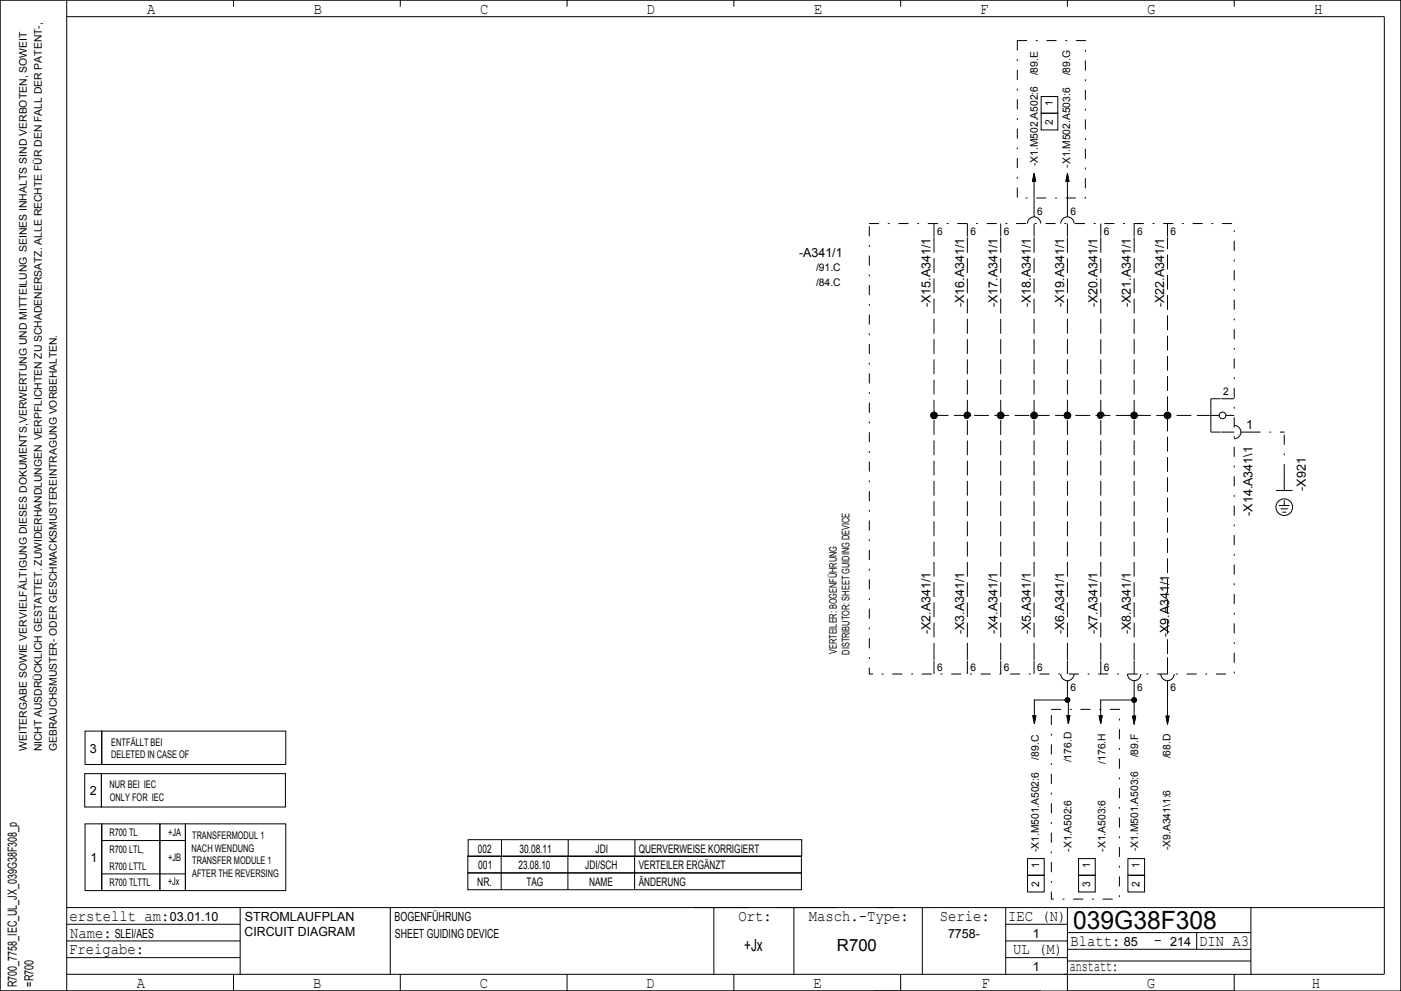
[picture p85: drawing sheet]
<svg xmlns="http://www.w3.org/2000/svg" width="420mm" height="297mm" viewBox="0 0 420 297" stroke-linecap="round" stroke-linejoin="round" font-family="sans-serif">
<defs><g id="words">
<text font-size="7.5" x="321.7" y="278.5">039G38F308</text>
<g font-size="5">
<text x="223.1" y="285">+Jx</text>
<text x="250.9" y="285">R700</text>
</g>
<g font-size="4.7">
<text x="44.1" y="4.2">A</text>
<text x="94" y="4.2">B</text>
<text x="143.9" y="4.2">C</text>
<text x="193.9" y="4.2">D</text>
<text x="244.1" y="4.2">E</text>
<text x="293.8" y="4.2">F</text>
<text x="344" y="4.2">G</text>
<text x="394" y="4.2">H</text>
<text x="20.8" y="276">erstellt am:</text>
<text x="221.3" y="276">Ort:</text>
<text x="242.5" y="276">Masch.­Type:</text>
<text x="281.7" y="276">Serie:</text>
<text x="302.2" y="276">IEC (N)</text>
<text x="21" y="281">Name:</text>
<text x="20.7" y="286">Freigabe:</text>
<text x="303.7" y="286">UL (M)</text>
<text x="320.9" y="283.5">Blatt:</text>
<text x="346" y="283.2">­</text>
<text x="359.5" y="283.5">DIN A3</text>
<text x="320.7" y="291">anstatt:</text>
<text x="41" y="296">A</text>
<text x="93.9" y="296">B</text>
<text x="143.8" y="296">C</text>
<text x="193.7" y="296">D</text>
<text x="243.9" y="296">E</text>
<text x="294.2" y="296">F</text>
<text x="343.8" y="296">G</text>
<text x="393.3" y="296">H</text>
</g>
<g font-size="3.8">
<text x="239.5" y="77.1">­A341/1</text>
<text x="279" y="92.1" transform="rotate(-90 279 92.1)">­X15.A341/1</text>
<text x="289" y="92.1" transform="rotate(-90 289 92.1)">­X16.A341/1</text>
<text x="299" y="92.1" transform="rotate(-90 299 92.1)">­X17.A341/1</text>
<text x="309" y="92.1" transform="rotate(-90 309 92.1)">­X18.A341/1</text>
<text x="319" y="92.1" transform="rotate(-90 319 92.1)">­X19.A341/1</text>
<text x="329" y="92.1" transform="rotate(-90 329 92.1)">­X20.A341/1</text>
<text x="339" y="92.1" transform="rotate(-90 339 92.1)">­X21.A341/1</text>
<text x="349" y="92.1" transform="rotate(-90 349 92.1)">­X22.A341/1</text>
<text x="373.6" y="128.5">1</text>
<text x="391.5" y="147.1" transform="rotate(-90 391.5 147.1)">­X921</text>
<text x="375.5" y="154.6" transform="rotate(-90 375.5 154.6)">­X14.A341\1</text>
<text x="279" y="190" transform="rotate(-90 279 190)">­X2.A341/1</text>
<text x="289" y="190" transform="rotate(-90 289 190)">­X3.A341/1</text>
<text x="299" y="190" transform="rotate(-90 299 190)">­X4.A341/1</text>
<text x="309" y="190" transform="rotate(-90 309 190)">­X5.A341/1</text>
<text x="319" y="190" transform="rotate(-90 319 190)">­X6.A341/1</text>
<text x="329" y="190" transform="rotate(-90 329 190)">­X7.A341/1</text>
<text x="339" y="190" transform="rotate(-90 339 190)">­X8.A341/1</text>
<text x="350.5" y="191" transform="rotate(-90 350.5 191)">­X9.A341/1</text>
<text x="26.9" y="225.6">3</text>
<text x="26.9" y="238.4">2</text>
<text x="27.1" y="258.4">1</text>
<text x="50.9" y="276">03.01.10</text>
<text x="73.4" y="276">STROMLAUFPLAN</text>
<text x="118.3" y="276">BOGENFÜHRUNG</text>
<text x="34.4" y="281">SLEI/AES</text>
<text x="73.3" y="280.5">CIRCUIT DIAGRAM</text>
<text x="118.4" y="281">SHEET GUIDING DEVICE</text>
<text x="284.2" y="281">7758­</text>
<text x="309.6" y="281">1</text>
<text x="336.9" y="283.5">85</text>
<text x="350.8" y="283.5">214</text>
<text x="309.6" y="291">1</text>
<text x="5" y="295.8" transform="rotate(-90 5 295.8)">R700_7758_IEC_UL_JX_039G38F308_p</text>
<text x="10" y="295.7" transform="rotate(-90 10 295.7)">=R700</text>
</g>
<g font-size="3.5">
<text x="143.3" y="255.5">002</text>
<text x="155.7" y="255.5">30.08.11</text>
<text x="178.5" y="255.5">JDI</text>
<text x="191.5" y="255.5">QUERVERWEISE KORRIGIERT</text>
<text x="143.4" y="260.5">001</text>
<text x="155.5" y="260.5">23.08.10</text>
<text x="175.5" y="260.5">JDI/SCH</text>
<text x="191.5" y="260.5">VERTEILER ERGÄNZT</text>
<text x="143.1" y="265.6">NR.</text>
<text x="157.8" y="265.6">TAG</text>
<text x="176.6" y="265.6">NAME</text>
<text x="191.5" y="265.6">ÄNDERUNG</text>
</g>
<g font-size="3.1">
<text x="311.1" y="22.6" transform="rotate(-90 311.1 22.6)">/89.E</text>
<text x="320.8" y="22.6" transform="rotate(-90 320.8 22.6)">/89.G</text>
<text x="315.6" y="31.8" transform="rotate(-90 315.6 31.8)">1</text>
<text x="315.6" y="37.5" transform="rotate(-90 315.6 37.5)">2</text>
<text x="311.1" y="49.8" transform="rotate(-90 311.1 49.8)">­X1.M502.A502:6</text>
<text x="320.8" y="50.3" transform="rotate(-90 320.8 50.3)">­X1.M502.A503:6</text>
<text x="310.9" y="64.5">6</text>
<text x="320.9" y="64.5">6</text>
<text x="280.9" y="70.5">6</text>
<text x="290.9" y="70.5">6</text>
<text x="300.9" y="70.5">6</text>
<text x="330.9" y="70.5">6</text>
<text x="340.9" y="70.5">6</text>
<text x="350.9" y="70.5">6</text>
<text x="244.6" y="81.3">/91.C</text>
<text x="244.6" y="85.6">/84.C</text>
<text x="366.7" y="118.3">2</text>
<text x="250.9" y="196" transform="rotate(-90 250.9 196)">VERTEILER: BOGENFÜHRUNG</text>
<text x="254.7" y="196.2" transform="rotate(-90 254.7 196.2)">DISTRIBUTOR: SHEET GUIDING DEVICE</text>
<text x="280.9" y="201">6</text>
<text x="290.9" y="201">6</text>
<text x="300.9" y="201">6</text>
<text x="310.9" y="201">6</text>
<text x="330.9" y="201">6</text>
<text x="320.9" y="207">6</text>
<text x="340.9" y="207">6</text>
<text x="350.9" y="207">6</text>
<text x="8" y="225" transform="rotate(-90 8 225)">WEITERGABE SOWIE VERVIELFÄLTIGUNG DIESES DOKUMENTS,VERWERTUNG UND MITTEILUNG SEINES INHALTS SIND VERBOTEN, SOWEIT</text>
<text x="12.5" y="225.2" transform="rotate(-90 12.5 225.2)">NICHT AUSDRÜCKLICH GESTATTET. ZUWIDERHANDLUNGEN VERPFLICHTEN ZU SCHADENERSATZ. ALLE RECHTE FÜR DEN FALL DER PATENT­,</text>
<text x="17" y="225.1" transform="rotate(-90 17 225.1)">GEBRAUCHSMUSTER­ ODER GESCHMACKSMUSTEREINTRAGUNG VORBEHALTEN.</text>
<text x="33.4" y="223.5">ENTFÄLLT BEI</text>
<text x="33.4" y="227.3">DELETED IN CASE OF</text>
<text x="311.4" y="227.6" transform="rotate(-90 311.4 227.6)">/89.C</text>
<text x="341.2" y="227" transform="rotate(-90 341.2 227)">/89.F</text>
<text x="350.9" y="227.3" transform="rotate(-90 350.9 227.3)">/68.D</text>
<text x="321.2" y="228.5" transform="rotate(-90 321.2 228.5)">/176.D</text>
<text x="331.4" y="228.9" transform="rotate(-90 331.4 228.9)">/176.H</text>
<text x="32.8" y="236.3">NUR BEI IEC</text>
<text x="33" y="240">ONLY FOR IEC</text>
<text x="32.8" y="250.7">R700 TL</text>
<text x="50.4" y="250.5">+JA</text>
<text x="57.6" y="251.5">TRANSFERMODUL 1</text>
<text x="32.8" y="255.7">R700 LTL,</text>
<text x="57.4" y="255.3">NACH WENDUNG</text>
<text x="311.4" y="255.5" transform="rotate(-90 311.4 255.5)">­X1.M501.A502:6</text>
<text x="321.2" y="255.3" transform="rotate(-90 321.2 255.3)">­X1.A502:6</text>
<text x="331.4" y="255.3" transform="rotate(-90 331.4 255.3)">­X1.A503:6</text>
<text x="341.2" y="255.1" transform="rotate(-90 341.2 255.1)">­X1.M501.A503:6</text>
<text x="350.9" y="254.8" transform="rotate(-90 350.9 254.8)">­X9.A341\1:6</text>
<text x="32.8" y="260.7">R700 LTTL</text>
<text x="50.4" y="258.1">+JB</text>
<text x="57.6" y="259">TRANSFER MODULE 1</text>
<text x="57.6" y="262.8">AFTER THE REVERSING</text>
<text x="311.6" y="260.2" transform="rotate(-90 311.6 260.2)">1</text>
<text x="326.9" y="260.2" transform="rotate(-90 326.9 260.2)">1</text>
<text x="341.7" y="260.2" transform="rotate(-90 341.7 260.2)">1</text>
<text x="32.8" y="265.7">R700 TLTTL</text>
<text x="50.4" y="265.3">+Jx</text>
<text x="311.6" y="265.9" transform="rotate(-90 311.6 265.9)">2</text>
<text x="326.9" y="265.9" transform="rotate(-90 326.9 265.9)">3</text>
<text x="341.7" y="265.9" transform="rotate(-90 341.7 265.9)">2</text>
</g>
</g></defs>
<path d="M305 12.2h20.4v47.1h-20.4zM260.6 67h109.4v135h-109.4zM375 129.5h10M385 142v-12.5M315.2 212.6h20.4v56.9h-20.4z" fill="none" stroke="#000" stroke-width=".3" stroke-dasharray="2.8 2.8 .4 2.8"/>
<g fill="none" stroke="#000" stroke-width=".3" stroke-dasharray="4.2 1.8">
<path d="M280 124.5h80M280 197v-125M290 197v-125M300 197v-125M310 197v-125M320 197v-125M330 197v-125M340 197v-125M350 202v-130"/>
<circle cx="290" cy="124.5" r="1"/>
<circle cx="290" cy="124.5" r=".9"/>
<circle cx="290" cy="124.5" r=".6"/>
<circle cx="290" cy="124.5" r=".7"/>
<circle cx="290" cy="124.5" r=".8"/>
<circle cx="290" cy="124.5" r=".3"/>
<circle cx="290" cy="124.5" r=".4"/>
<circle cx="290" cy="124.5" r=".5"/>
<circle cx="290" cy="124.5" r=".1"/>
<circle cx="290" cy="124.5" r=".2"/>
<circle cx="330" cy="124.5" r="1"/>
<circle cx="330" cy="124.5" r=".7"/>
<circle cx="330" cy="124.5" r=".9"/>
<circle cx="330" cy="124.5" r=".8"/>
<circle cx="330" cy="124.5" r=".4"/>
<circle cx="330" cy="124.5" r=".5"/>
<circle cx="330" cy="124.5" r=".6"/>
<circle cx="330" cy="124.5" r=".3"/>
<circle cx="330" cy="124.5" r=".1"/>
<circle cx="330" cy="124.5" r=".2"/>
</g>
<g fill="none" stroke="#000" stroke-width=".3">
<path d="M0 0h420v297h-420zM20 0v297M20 5h395v287h-395M70 0v2M120 0v2M170 0v2M220 0v2M270 0v2M320 0v2M370 0v2M312.1 28.9h5v5h-5zM312.1 33.9h5v5h-5z"/>
<path d="M309.6 54.1v.4M309.7 53.5v1M309.8 53v1.5M309.9 52.5v2M310 51.9v13.1M310 51.9l.5 2.6M310 51.9l-.5 2.6M310.1 52.6v1.9M310.2 53v1.5M310.3 53.5v1M310.4 54.1v.4M319.6 54.1v.4"/>
<path d="M319.7 53.5v1M319.8 53v1.5M319.9 52.5v2M320 51.9v13.1M320 51.9l.5 2.6M320 51.9l-.5 2.6M320.1 52.6v1.9M320.2 53v1.5M320.3 53.5v1M320.4 54.1v.4M280 67v3.9M280 71.1v.9"/>
<path d="M290 67v3.9M290 71.1v.9M300 67v3.9M300 71.1v.9M308 67a2 2 0 0 1 2-2 2 2 0 0 1 2 2M310 67v3.9M310 71.1v.9M318 67a2 2 0 0 1 2-2 2 2 0 0 1 2 2M320 67v3.9M320 71.1v.9M330 67v3.9M330 71.1v.9"/>
<path d="M340 67v3.9M340 71.1v.9M350 67v3.9M350 71.1v.9M365.9 119.5h-2.9v10h2.9M366.1 119.5h3.9M360 124.5h5.5M366.1 129.5h3.9M367.5 124.5h2.5M370 127.5a2 2 0 0 1 2 2 2 2 0 0 1-2 2M372 129.5h3M382.5 147h5"/>
<path d="M383.5 151.5h3M384 152.5h2M384.5 153.5h1M385 142v5M385 150v1.5M280 197v.9M280 198.1v3.9M290 197v.9M290 198.1v3.9M300 197v.9M300 198.1v3.9M310 197v.9"/>
<path d="M310 198.1v3.9M320 197v.9M320 198.1v3.9M330 197v.9M330 198.1v3.9M340 197v.9M340 198.1v3.9M350 197v.9M350 198.1v3.9M25.5 219.1h5v10h-5zM30.5 219.1h55.2v10h-55.2zM309.6 214.3l.5 2.6"/>
<path d="M309.7 214.3v.4M309.8 214.3v1M309.9 214.3v1.5M310 214.3v1.9M310.1 216.9v-7.1h10.2v7.1M310.2 214.3v2M310.3 214.3v1.5M310.4 214.3v1M310.5 214.3v.4M310.6 214.3l-.5 2.6M318 202a2 2 0 0 0 2 2 2 2 0 0 0 2-2M319.8 214.3l.5 2.6"/>
<path d="M319.9 214.3v.4M320 214.3v1M320 204v5.8M320.1 214.3v1.5M320.2 214.3v1.9M320.4 214.3v2M320.5 214.3v1.5M320.6 214.3v1M320.7 214.3v.4M320.8 214.3l-.5 2.6M329.5 214.3l.5 2.6M329.6 214.3v.4"/>
<path d="M329.7 214.3v1M329.8 214.3v1.5M329.9 214.3v1.9M330.1 214.3v2M330.2 214.3v1.5M330.3 214.3v1M330.4 214.3v.4M330.5 214.3l-.5 2.6M338 202a2 2 0 0 0 2 2 2 2 0 0 0 2-2M339.5 214.5l.5 2.6M339.6 214.5v.4M339.7 214.5v1"/>
<path d="M339.8 214.5v1.5M339.9 214.5v1.9M340 209.8h-10v7.1M340 204v13.1M340.1 214.5v2M340.2 214.5v1.5M340.3 214.5v1M340.4 214.5v.4M340.5 214.5l-.5 2.6M348 202a2 2 0 0 0 2 2 2 2 0 0 0 2-2M349.5 214.5l.5 2.6M349.6 214.5v.4"/>
<path d="M349.7 214.5v1M349.8 214.5v1.5M349.9 214.5v1.9M350 204v13.1M350.1 214.5v2M350.2 214.5v1.5M350.3 214.5v1M350.4 214.5v.4M350.5 214.5l-.5 2.6M25.4 231.9h5v10h-5zM30.4 231.9h55.2v10h-55.2zM25.5 246.9h5v20h-5z"/>
<path d="M30.5 246.9h17.4v20h-17.4zM30.5 251.9h25.1M47.9 246.9h7.7v20h-7.7zM55.6 246.9h30.1v20h-30.1zM140.3 256.6h99.9v5h-99.9zM140.3 251.6h100v5h-100zM150.2 256.6v5M150.3 251.6v5M170.2 256.6v5M170.3 251.6v5M190.2 256.6v5M190.3 251.6v5"/>
<path d="M308 257.3h5v5h-5zM323.3 257.3h5v5h-5zM338.1 257.3h5v5h-5zM20 277h52M20 272h395M30.5 261.9h25.1M72 272v20M117 272v20M140.3 261.7h99.9v5h-99.9zM150.2 261.7v5M170.2 261.7v5M190.2 261.7v5"/>
<path d="M214 272v20M238 272v20M276.5 272v20M301.5 272v20M301.5 277h18.5M308 262.3h5v5h-5zM320 272v25h50v-5M320 279.5h55M323.3 262.3h5v5h-5zM338.1 262.3h5v5h-5zM358.7 279.5v5M375 272v20"/>
<path d="M20 287h52M20 282h52M70 292v5M120 292v5M170 292v5M220 292v5M270 292v5M301.5 287h18.5M301.5 282h18.5M312 297h-312v-297h420v297M320 284.5h55M320 288h55"/>
<circle cx="280" cy="124.5" r="1"/>
<circle cx="280" cy="124.5" r=".7"/>
<circle cx="280" cy="124.5" r=".9"/>
<circle cx="280" cy="124.5" r=".4"/>
<circle cx="280" cy="124.5" r=".8"/>
<circle cx="280" cy="124.5" r=".5"/>
<circle cx="280" cy="124.5" r=".6"/>
<circle cx="280" cy="124.5" r=".3"/>
<circle cx="280" cy="124.5" r=".2"/>
<circle cx="280" cy="124.5" r=".1"/>
<circle cx="300" cy="124.5" r="1"/>
<circle cx="300" cy="124.5" r=".9"/>
<circle cx="300" cy="124.5" r=".8"/>
<circle cx="300" cy="124.5" r=".5"/>
<circle cx="300" cy="124.5" r=".7"/>
<circle cx="300" cy="124.5" r=".6"/>
<circle cx="300" cy="124.5" r=".3"/>
<circle cx="300" cy="124.5" r=".4"/>
<circle cx="300" cy="124.5" r=".2"/>
<circle cx="300" cy="124.5" r=".1"/>
<circle cx="310" cy="124.5" r=".9"/>
<circle cx="310" cy="124.5" r="1"/>
<circle cx="310" cy="124.5" r=".8"/>
<circle cx="310" cy="124.5" r=".5"/>
<circle cx="310" cy="124.5" r=".6"/>
<circle cx="310" cy="124.5" r=".7"/>
<circle cx="310" cy="124.5" r=".4"/>
<circle cx="310" cy="124.5" r=".3"/>
<circle cx="310" cy="124.5" r=".1"/>
<circle cx="310" cy="124.5" r=".2"/>
<circle cx="320" cy="124.5" r=".9"/>
<circle cx="320" cy="124.5" r=".5"/>
<circle cx="320" cy="124.5" r=".8"/>
<circle cx="320" cy="124.5" r="1"/>
<circle cx="320" cy="124.5" r=".6"/>
<circle cx="320" cy="124.5" r=".7"/>
<circle cx="320" cy="124.5" r=".3"/>
<circle cx="320" cy="124.5" r=".4"/>
<circle cx="320" cy="124.5" r=".2"/>
<circle cx="320" cy="124.5" r=".1"/>
<circle cx="340" cy="124.5" r=".9"/>
<circle cx="340" cy="124.5" r=".8"/>
<circle cx="340" cy="124.5" r="1"/>
<circle cx="340" cy="124.5" r=".6"/>
<circle cx="340" cy="124.5" r=".3"/>
<circle cx="340" cy="124.5" r=".7"/>
<circle cx="340" cy="124.5" r=".4"/>
<circle cx="340" cy="124.5" r=".5"/>
<circle cx="340" cy="124.5" r=".1"/>
<circle cx="340" cy="124.5" r=".2"/>
<circle cx="350" cy="124.5" r="1"/>
<circle cx="350" cy="124.5" r=".9"/>
<circle cx="350" cy="124.5" r=".8"/>
<circle cx="350" cy="124.5" r=".5"/>
<circle cx="350" cy="124.5" r=".7"/>
<circle cx="350" cy="124.5" r=".4"/>
<circle cx="350" cy="124.5" r=".6"/>
<circle cx="350" cy="124.5" r=".3"/>
<circle cx="350" cy="124.5" r=".2"/>
<circle cx="350" cy="124.5" r=".1"/>
<circle cx="366.5" cy="124.5" r="1"/>
<circle cx="385" cy="152" r="2.5"/>
</g>
<g fill="#000">
<circle cx="320" cy="209.8" r=".9"/>
<circle cx="340" cy="209.8" r=".9"/>
</g>
<use href="#words"/>
</svg>
